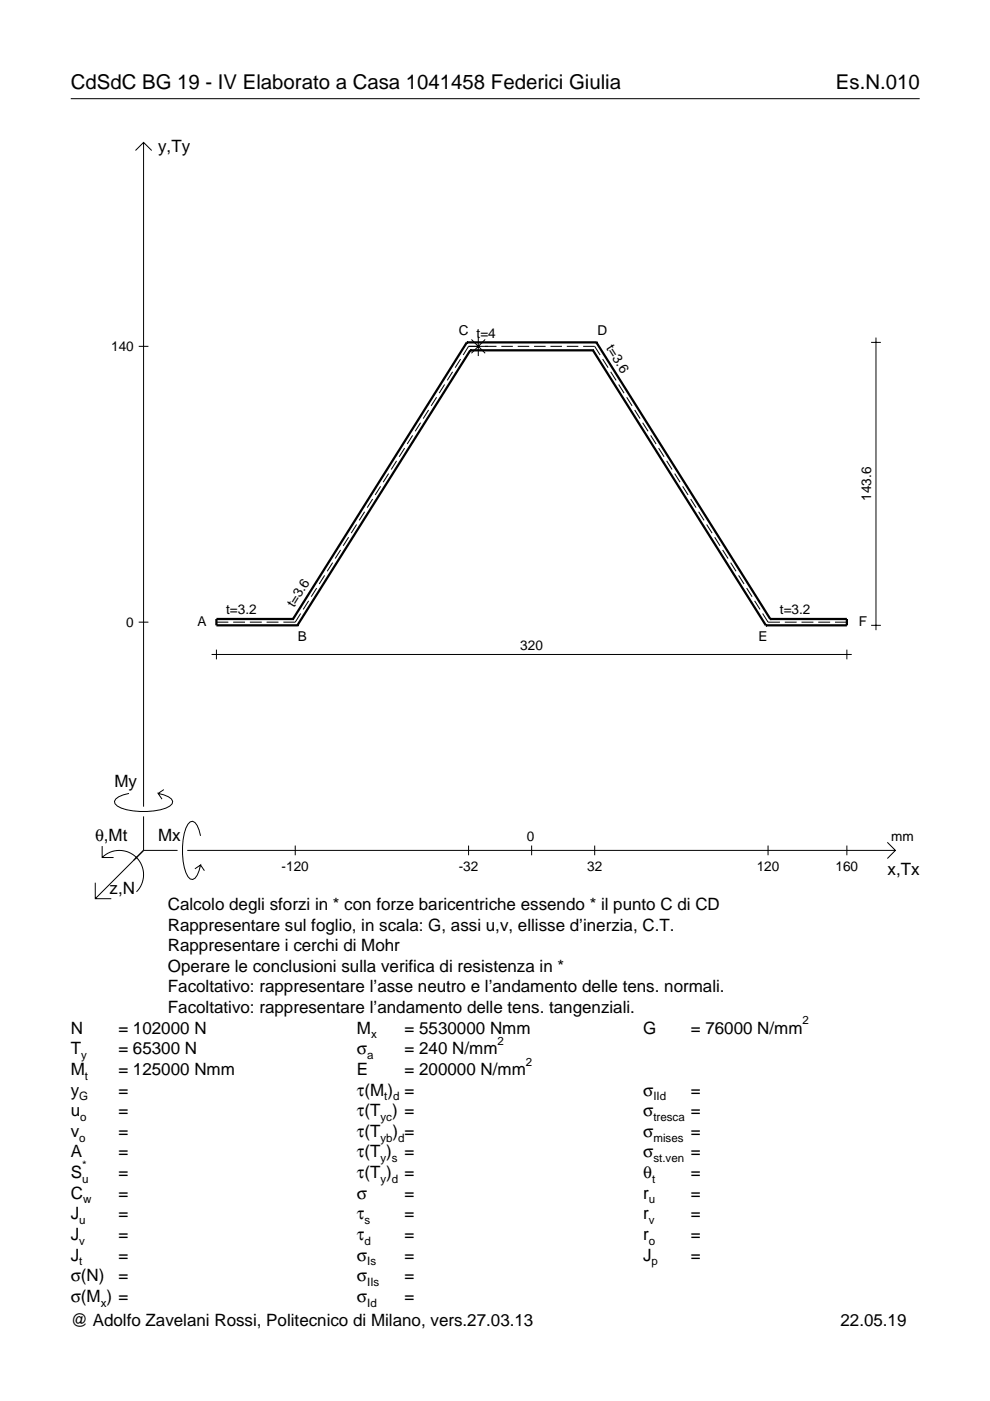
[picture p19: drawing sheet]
<svg xmlns="http://www.w3.org/2000/svg" width="210mm" height="297mm" viewBox="0 0 210 297" stroke-linecap="round" stroke-linejoin="round" font-family="sans-serif">
<defs><g id="words">
<g font-size="4.3">
<text x="15" y="18.9">CdSdC BG 19 - IV Elaborato a Casa 1041458 Federici Giulia</text>
<text x="177.2" y="18.9">Es.N.010</text>
</g>
<g font-size="3.6">
<text x="33.5" y="32.3">y,Ty</text>
<text x="24.3" y="166.9">My</text>
<text x="20.1" y="178.2">θ,Mt</text>
<text x="33.5" y="178.2">Mx</text>
<text x="188.2" y="185.5">x,Tx</text>
<text x="23.2" y="189.6">z,N</text>
<text x="35.6" y="192.9">Calcolo degli sforzi in * con forze baricentriche essendo * il punto C di CD</text>
<text x="35.6" y="197.3">Rappresentare sul foglio, in scala: G, assi u,v, ellisse d’inerzia, C.T.</text>
<text x="35.6" y="201.7">Rappresentare i cerchi di Mohr</text>
<text x="35.6" y="206">Operare le conclusioni sulla verifica di resistenza in *</text>
<text x="35.6" y="210.4">Facoltativo: rappresentare l’asse neutro e l’andamento delle tens. normali.</text>
<text x="35.6" y="214.8">Facoltativo: rappresentare l’andamento delle tens. tangenziali.</text>
<text x="15" y="219.2">N</text>
<text x="25.1" y="219.2">= 102000 N</text>
<text x="75.7" y="219.2">M</text>
<text x="85.8" y="219.2">= 5530000 Nmm</text>
<text x="136.4" y="219.2">G</text>
<text x="146.5" y="219.2">= 76000 N/mm</text>
<text x="15" y="227.9">M</text>
<text x="15" y="223.5">T</text>
<text x="25.1" y="227.9">= 125000 Nmm</text>
<text x="25.1" y="223.5">= 65300 N</text>
<text x="75.7" y="223.5">σ</text>
<text x="75.7" y="227.9">E</text>
<text x="85.8" y="223.5">= 240 N/mm</text>
<text x="85.8" y="227.9">= 200000 N/mm</text>
<text x="15" y="232.3">y</text>
<text x="25.1" y="232.3">=</text>
<text x="75.7" y="232.3">τ(M ) =</text>
<text x="136.4" y="232.3">σ</text>
<text x="146.5" y="232.3">=</text>
<text x="15" y="236.7">u</text>
<text x="25.1" y="236.7">=</text>
<text x="75.7" y="236.7">τ(T ) =</text>
<text x="136.4" y="236.7">σ</text>
<text x="146.5" y="236.7">=</text>
<text x="15" y="245.4">A</text>
<text x="15" y="241">v</text>
<text x="25.1" y="241">=</text>
<text x="25.1" y="245.4">=</text>
<text x="75.7" y="245.4">τ(T )</text>
<text x="75.7" y="241">τ(T</text>
<text x="83.3" y="241">) =</text>
<text x="85.8" y="245.4">=</text>
<text x="136.4" y="241">σ</text>
<text x="136.4" y="245.4">σ</text>
<text x="146.5" y="241">=</text>
<text x="146.5" y="245.4">=</text>
<text x="15" y="249.8">S</text>
<text x="25.1" y="249.8">=</text>
<text x="75.7" y="249.8">τ(T )</text>
<text x="85.8" y="249.8">=</text>
<text x="136.4" y="249.8">θ</text>
<text x="146.5" y="249.8">=</text>
<text x="15" y="254.2">C</text>
<text x="25.1" y="254.2">=</text>
<text x="75.7" y="254.2">σ</text>
<text x="85.8" y="254.2">=</text>
<text x="136.4" y="254.2">r</text>
<text x="146.5" y="254.2">=</text>
<text x="15" y="262.9">J</text>
<text x="15" y="258.5">J</text>
<text x="25.1" y="262.9">=</text>
<text x="25.1" y="258.5">=</text>
<text x="75.7" y="262.9">τ</text>
<text x="75.7" y="258.5">τ</text>
<text x="85.8" y="258.5">=</text>
<text x="85.8" y="262.9">=</text>
<text x="136.4" y="262.9">r</text>
<text x="136.4" y="258.5">r</text>
<text x="146.5" y="262.9">=</text>
<text x="146.5" y="258.5">=</text>
<text x="15" y="267.3">J</text>
<text x="25.1" y="267.3">=</text>
<text x="75.7" y="267.3">σ</text>
<text x="85.8" y="267.3">=</text>
<text x="136.4" y="267.3">J</text>
<text x="146.5" y="267.3">=</text>
<text x="15" y="271.7">σ(N)</text>
<text x="25.1" y="271.7">=</text>
<text x="75.7" y="271.7">σ</text>
<text x="85.8" y="271.7">=</text>
<text x="15" y="276">σ(M ) =</text>
<text x="15" y="281.2">@ Adolfo Zavelani Rossi, Politecnico di Milano, vers.27.03.13</text>
<text x="75.7" y="276">σ</text>
<text x="85.8" y="276">=</text>
<text x="178.2" y="281.2">22.05.19</text>
</g>
<g font-size="2.9">
<text x="97.3" y="71.1">C t=4</text>
<text x="126.7" y="71.1">D</text>
<text x="23.6" y="74.4">140</text>
<text x="128.4" y="73.8" transform="rotate(58 128.4 73.8)">t=3.6</text>
<text x="184.7" y="106.2" transform="rotate(-90 184.7 106.2)">143.6</text>
<text x="47.9" y="130.2">t=3.2</text>
<text x="62.3" y="129" transform="rotate(-58 62.3 129)">t=3.6</text>
<text x="165.4" y="130.2">t=3.2</text>
<text x="26.8" y="132.9">0</text>
<text x="41.9" y="132.8">A</text>
<text x="63.1" y="135.9">B</text>
<text x="110.3" y="137.7">320</text>
<text x="160.8" y="135.9">E</text>
<text x="182.1" y="132.8">F</text>
<text x="111.7" y="178.2">0</text>
<text x="189" y="178.2">mm</text>
<text x="59.7" y="184.7">-120</text>
<text x="97.3" y="184.7">-32</text>
<text x="124.5" y="184.7">32</text>
<text x="160.4" y="184.7">120</text>
<text x="177.2" y="184.7">160</text>
</g>
<g font-size="2.4">
<text x="78.7" y="220.2">x</text>
<text x="105.5" y="221.5">2</text>
<text x="170.2" y="217.2">2</text>
<text x="17.2" y="224.5">y</text>
<text x="77.9" y="224.5">a</text>
<text x="111.5" y="225.9">2</text>
<text x="16.8" y="233.3">G</text>
<text x="18" y="228.9">t</text>
<text x="81.5" y="233.3">t d</text>
<text x="138.5" y="233.3">IId</text>
<text x="17" y="237.7">o</text>
<text x="80.7" y="237.7">yc</text>
<text x="138.5" y="237.7">tresca</text>
<text x="16.8" y="242">o</text>
<text x="80.7" y="242">yb d</text>
<text x="138.5" y="242">mises</text>
<text x="17.4" y="250.8">u</text>
<text x="17.4" y="247.8">*</text>
<text x="80.7" y="250.8">y d</text>
<text x="80.7" y="246.4">y s</text>
<text x="138.2" y="250.8">t</text>
<text x="138.5" y="246.4">st.ven</text>
<text x="17.6" y="255.2">w</text>
<text x="137.6" y="255.2">u</text>
<text x="16.8" y="263.9">v</text>
<text x="16.8" y="259.5">u</text>
<text x="77.3" y="263.9">d</text>
<text x="77.3" y="259.5">s</text>
<text x="137.6" y="263.9">o</text>
<text x="137.6" y="259.5">v</text>
<text x="16.8" y="268.3">t</text>
<text x="77.9" y="268.3">Is</text>
<text x="138.2" y="268.3">p</text>
<text x="77.9" y="272.7">IIs</text>
<text x="21.4" y="277">x</text>
<text x="77.9" y="277">Id</text>
</g>
</g></defs>
<g fill="none" stroke="#000" stroke-width=".21">
<path d="M15 20.9h180M28.7 31.9l1.7-1.7 1.8 1.7M30.4 30.2v140.8M29.4 73.4h2.1M96 78.8l-1.2 1.9M97.7 76.1l-1.2 1.9M100 72l2.9 2.9M101.4 71.4v4.1M102.9 72l-2.9 2.9M105.3 73.4h-6l-1.1 1.9M106.3 73.4h2.4M109.8 73.4h2.4"/>
<path d="M113.2 73.4h2.5M116.7 73.4h2.4M120.2 73.4h2.4M123.6 73.4h2.5l1.1 1.9M127.8 76.1l1.1 1.9M129.5 78.8l1.1 1.9M184.7 72.6h2.1M185.7 71.6v62M84.1 97.7l-1.2 1.8M85.8 95l-1.2 1.8M87.5 92.3l-1.2 1.8M89.2 89.6l-1.2 1.8"/>
<path d="M90.9 86.9l-1.2 1.9M92.6 84.2l-1.2 1.9M94.3 81.5l-1.2 1.9M131.2 81.5l1.1 1.9M132.9 84.2l1.1 1.9M134.6 86.9l1.1 1.9M136.3 89.6l1.1 1.8M138 92.3l1.1 1.8M139.6 95l1.2 1.8M141.3 97.7l1.2 1.8M70.5 119.3l-1.1 1.8M72.2 116.6l-1.1 1.8"/>
<path d="M73.9 113.9l-1.1 1.8M75.6 111.2l-1.1 1.8M77.3 108.5l-1.1 1.8M79 105.8l-1.1 1.8M80.7 103.1l-1.2 1.8M82.4 100.4l-1.2 1.8M143 100.4l1.2 1.8M144.7 103.1l1.2 1.8M146.4 105.8l1.2 1.8M148.1 108.5l1.2 1.8M149.8 111.2l1.2 1.8M151.5 113.9l1.2 1.8"/>
<path d="M153.2 116.6l1.2 1.8M154.9 119.3l1.2 1.8M29.4 131.9h2.1M44.9 138.8h135.7M45.9 131.9h2.5M45.9 137.7v2.1M49.4 131.9h2.5M53 131.9h2.5M56.5 131.9h2.5M63.7 130.1l-1.1 1.8h-2.5M65.4 127.4l-1.1 1.8M67.1 124.7l-1.1 1.8"/>
<path d="M68.8 122l-1.1 1.8M156.6 122l1.2 1.8M158.3 124.7l1.2 1.8M160 127.4l1.1 1.8M161.7 130.1l1.1 1.8h2.6M166.4 131.9h2.5M169.9 131.9h2.6M173.5 131.9h2.5M177 131.9h2.6M179.6 137.7v2.1M184.7 132.6h2.1M21.7 179.4v2.4h2.4"/>
<path d="M27.3 168.2a3.6 3.6 0 0 0-3 1.7l.1 .5a5.6 5.6 0 0 0 3.8 1.5 13.4 13.4 0 0 0 7.8-1l.5-.5 .1-.5a3.6 3.6 0 0 0-3.1-1.7l.8 1.2M30.4 173.1v7.2M34.7 167.4l-1.2 .8M42.5 177.2a3.6 3.6 0 0 0-1.7-3.1l-.5 .2a5.7 5.7 0 0 0-1.5 3.7 13.3 13.3 0 0 0 1 7.9l.5 .5 .5 .1a3.6 3.6 0 0 0 1.7-3.1l-1.2 .8M62.6 179.3v2M99.3 179.3v2M112.7 179.3v2M126.1 179.3v2M162.8 179.3v2M179.6 179.3v2M188.1 178.6l1.7 1.7-1.7 1.7M20.2 187.2v3.3h3.4"/>
<path d="M21.7 181.8a5.1 5.1 0 0 1 7.2 0 5.1 5.1 0 0 1 0 7.3M30.4 180.3l-10.2 10.2M30.4 180.3h7.2M39.7 180.3h150.1M42.5 183.4l.8 1.2"/>
</g>
<g fill="none" stroke="#000" stroke-width=".48">
<path d="M99 72.6h.1M99 72.6l-36.9 58.6M99 72.6h27.4M99.7 74.3h.1M99.7 74.3l-36.6 58.3M99.7 74.3h26M125.7 74.3h.1M125.7 74.3l36.7 58.3M126.4 72.6h.1M126.4 72.6l36.9 58.6M62.1 131.2h.1M62.1 131.2h-16.2v1.4h17.2"/>
<path d="M63.1 132.6h.1M162.4 132.6h.1M163.3 131.2h.1M163.3 131.2h16.3v1.4h-17.2"/>
</g>
<use href="#words"/>
</svg>
